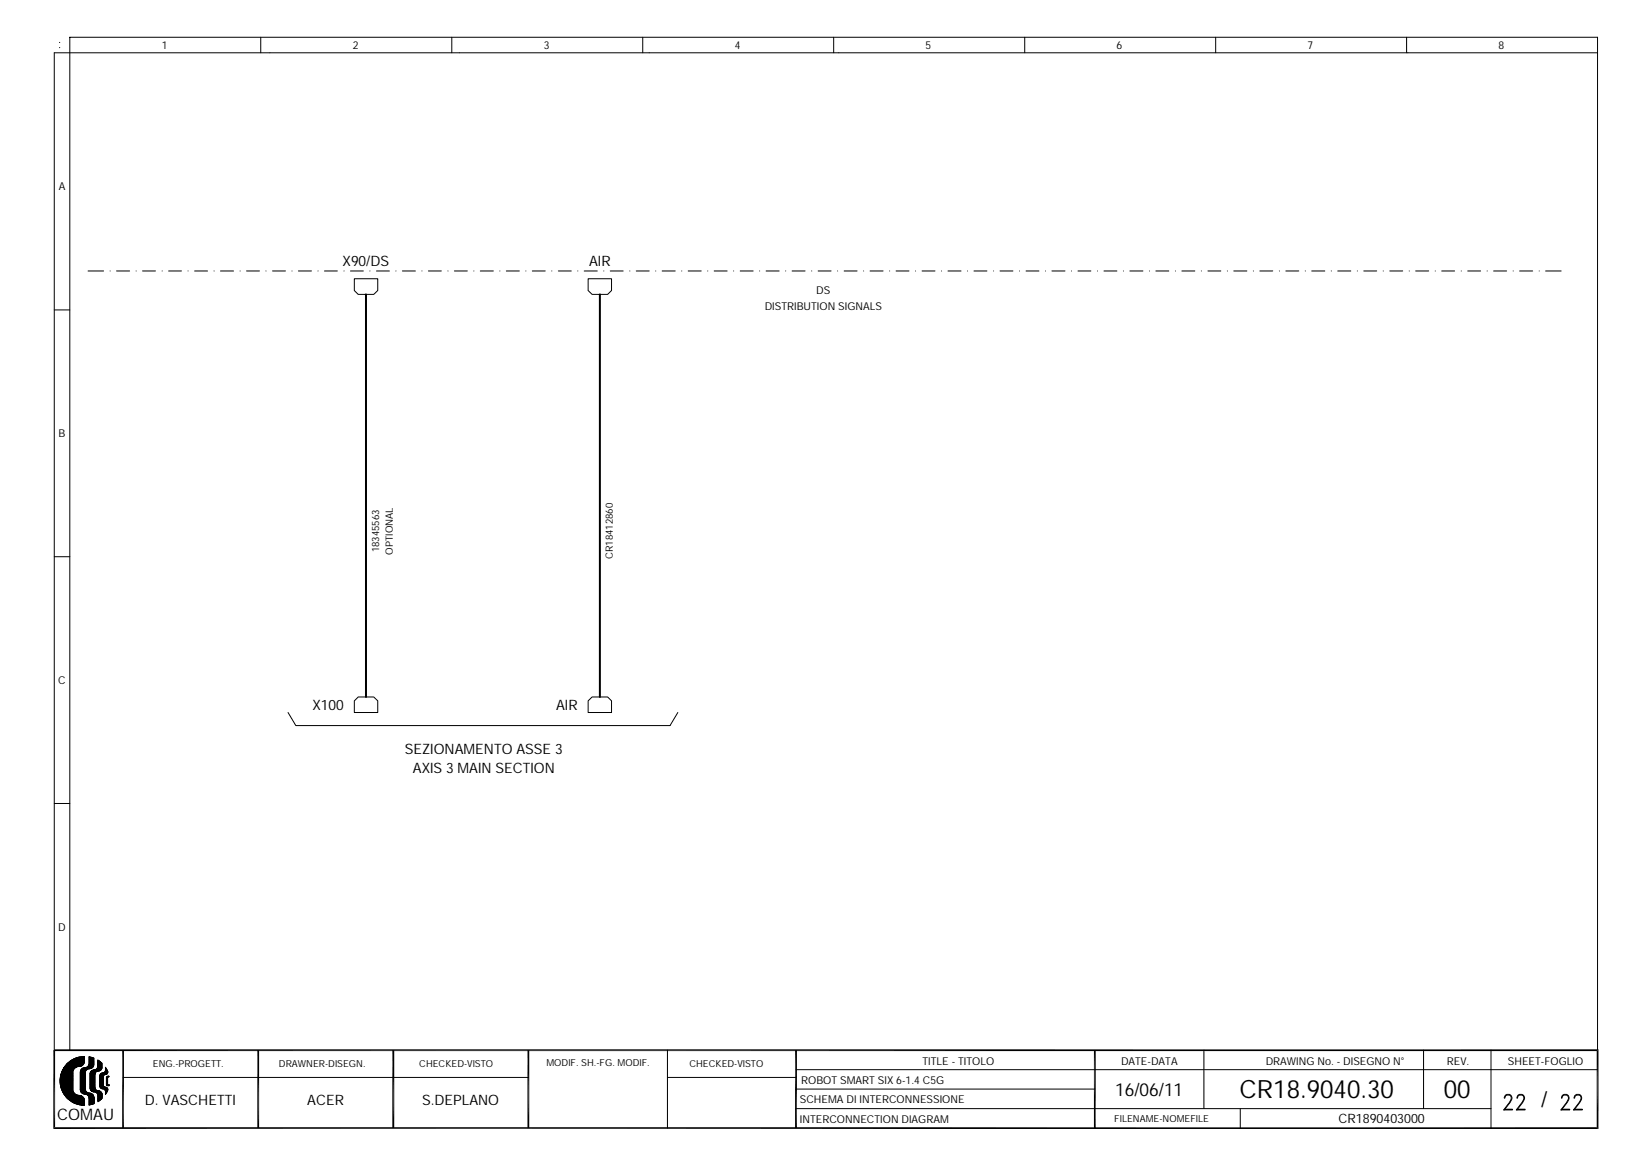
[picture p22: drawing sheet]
<svg xmlns="http://www.w3.org/2000/svg" width="297mm" height="210mm" viewBox="0 0 297 210" stroke-linecap="round" stroke-linejoin="round" font-family="sans-serif">
<defs><g id="words">
<g font-size="4.5">
<text x="222.9" y="197.5">CR18.9040.30</text>
<text x="259.6" y="197.5">00</text>
</g>
<text font-size="3.9" x="277.1" y="199.2">/</text>
<text font-size="3.2" x="200.5" y="197.1">16/06/11</text>
<text font-size="2.9" x="10.3" y="201.5">COMAU</text>
<g font-size="2.6">
<text x="61.6" y="47.8">X90/DS</text>
<text x="105.9" y="47.8">AIR</text>
<text x="56.2" y="127.7">X100</text>
<text x="100" y="127.7">AIR</text>
<text x="72.8" y="135.7">SEZIONAMENTO ASSE 3</text>
<text x="74.2" y="139">AXIS 3 MAIN SECTION</text>
<text x="26.1" y="198.7">D. VASCHETTI</text>
<text x="55.2" y="198.7">ACER</text>
<text x="75.9" y="198.7">S.DEPLANO</text>
</g>
<text font-size="2.3" x="240.7" y="202">CR1890403000</text>
<g font-size="1.9">
<text x="29.1" y="8.8">1</text>
<text x="63.4" y="8.8">2</text>
<text x="97.8" y="8.8">3</text>
<text x="132.1" y="8.8">4</text>
<text x="166.4" y="8.8">5</text>
<text x="200.8" y="8.8">6</text>
<text x="235.1" y="8.8">7</text>
<text x="269.5" y="8.8">8</text>
<text x="10.6" y="34.3">A</text>
<text x="146.8" y="53">DS</text>
<text x="137.5" y="55.7">DISTRIBUTION SIGNALS</text>
<text x="10.5" y="78.6">B</text>
<text x="10.5" y="123">C</text>
<text x="10.5" y="167.4">D</text>
<text x="165.9" y="191.5">TITLE - TITOLO</text>
<text x="201.6" y="191.5">DATE-DATA</text>
<text x="227.6" y="191.5">DRAWING No. - DISEGNO N°</text>
<text x="260.2" y="191.5">REV.</text>
<text x="271.1" y="191.5">SHEET-FOGLIO</text>
<text x="144.1" y="195">ROBOT SMART SIX 6-1.4 C5G</text>
<text x="143.8" y="198.5">SCHEMA DI INTERCONNESSIONE</text>
<text x="143.8" y="202">INTERCONNECTION DIAGRAM</text>
</g>
<g font-size="1.8">
<text x="68.2" y="99.3" transform="rotate(-90 68.2 99.3)">18345563</text>
<text x="70.6" y="99.8" transform="rotate(-90 70.6 99.8)">OPTIONAL</text>
<text x="110.2" y="100.6" transform="rotate(-90 110.2 100.6)">CR18412860</text>
</g>
<g font-size="1.7">
<text x="27.5" y="191.9">ENG.-PROGETT.</text>
<text x="50.2" y="191.9">DRAWNER-DISEGN.</text>
<text x="75.4" y="191.9">CHECKED-VISTO</text>
<text x="98.3" y="191.7">MODIF. SH.-FG. MODIF.</text>
<text x="124" y="191.9">CHECKED-VISTO</text>
<text x="200.4" y="201.7">FILENAME-NOMEFILE</text>
</g>
</g></defs>
<g fill="none" stroke="#000" stroke-width=".18">
<path d="M10.7 8.6h.1M10.7 7.6h.1M46.9 6.7v2.8M81.2 6.7v2.8M115.6 6.7v2.8M149.9 6.7v2.8M184.3 6.7v2.8M218.6 6.7v2.8M252.9 6.7v2.8M287.3 9.5h-277.5v179.4M9.8 55.7h2.8M15.8 48.7h2.8"/>
<path d="M19.8 48.7h.1M21 48.7h2.3M24.5 48.7h.1M25.6 48.7h2.4M29.1 48.7h.1M30.3 48.7h2.3M33.8 48.7h.1M35 48.7h2.3M38.5 48.7h.1M39.6 48.7h2.4M43.2 48.7h.1M44.3 48.7h2.4"/>
<path d="M47.8 48.7h.1M49 48.7h2.3M52.5 48.7h.1M53.7 48.7h2.3M57.2 48.7h.1M58.3 48.7h2.4M61.8 48.7h.1M63 48.7h2.3M63.7 50.1h4.2v2.2l-.7 .7h-2.8l-.7-.7zM66.5 48.7h.1M67.7 48.7h2.3M71.2 48.7h.1"/>
<path d="M72.3 48.7h2.4M75.9 48.7h.1M77 48.7h2.4M80.5 48.7h.1M81.7 48.7h2.3M85.2 48.7h.1M86.4 48.7h2.3M89.9 48.7h.1M91 48.7h2.4M94.6 48.7h.1M95.7 48.7h2.3M99.2 48.7h.1"/>
<path d="M100.4 48.7h2.3M103.9 48.7h.1M105.1 48.7h2.3M105.7 50.1h4.3v2.2l-.7 .7h-2.8l-.8-.7zM108.6 48.7h.1M109.7 48.7h2.4M113.2 48.7h.1M114.4 48.7h2.3M117.9 48.7h.1M119.1 48.7h2.3M122.6 48.7h.1M123.7 48.7h2.4"/>
<path d="M127.3 48.7h.1M128.4 48.7h2.3M131.9 48.7h.1M133.1 48.7h2.3M136.6 48.7h.1M137.8 48.7h2.3M141.3 48.7h.1M142.4 48.7h2.4M145.9 48.7h.1M147.1 48.7h2.3M150.6 48.7h.1M151.8 48.7h2.3"/>
<path d="M155.3 48.7h.1M156.4 48.7h2.4M160 48.7h.1M161.1 48.7h2.3M164.6 48.7h.1M165.8 48.7h2.3M169.3 48.7h.1M170.5 48.7h2.3M174 48.7h.1M175.1 48.7h2.4M178.6 48.7h.1M179.8 48.7h2.3"/>
<path d="M183.3 48.7h.1M184.5 48.7h2.3M188 48.7h.1M189.1 48.7h2.4M192.7 48.7h.1M193.8 48.7h2.4M197.3 48.7h.1M198.5 48.7h2.3M202 48.7h.1M203.2 48.7h2.3M206.7 48.7h.1M207.8 48.7h2.4"/>
<path d="M211.3 48.7h.1M212.5 48.7h2.3M216 48.7h.1M217.2 48.7h2.3M220.7 48.7h.1M221.8 48.7h2.4M225.4 48.7h.1M226.5 48.7h2.4M230 48.7h.1M231.2 48.7h2.3M234.7 48.7h.1M235.9 48.7h2.3"/>
<path d="M239.4 48.7h.1M240.5 48.7h2.4M244.1 48.7h.1M245.2 48.7h2.3M248.7 48.7h.1M249.9 48.7h2.3M253.4 48.7h.1M254.6 48.7h2.3M258.1 48.7h.1M259.2 48.7h2.4M262.7 48.7h.1M263.9 48.7h2.3"/>
<path d="M267.4 48.7h.1M268.6 48.7h2.3M272.1 48.7h.1M273.2 48.7h2.4M276.8 48.7h.1M277.9 48.7h2.8M9.8 100.1h2.8M51.8 128.2l1.4 2.3h67.3l1.4-2.3M63.7 126.1l.7-.7h2.8l.7 .7v2.1h-4.2zM105.7 126.1l.8-.7h2.8l.7 .7v2.1h-4.3zM9.8 144.5h2.8M10.8 194.7l4.1 4.1 .3-.2"/>
<path d="M10.8 194l2.4 2.4M10.8 194.9l3.9 3.9M10.8 193.9l2.3 2.2M10.8 195.1l3.7 3.6M10.9 193.7l2.2 2.3M10.9 193.4l2.2 2.2M10.9 195.5l3.2 3.2M10.9 193.3l2.2 2.1M11 193.1l2.1 2.2M11 195.7l2.9 2.9M11 193l2.1 2.1M11.1 192.9l2 2"/>
<path d="M11.1 196l2.5 2.5M11.1 192.8l2 1.9M11.2 192.6l1.9 2M11.2 192.5l1.9 1.9M11.3 192.4l1.8 1.9-1.9 1.9M11.3 192.3l1.8 1.7M11.4 192.2l1.7 1.7M11.5 192.1l1.6 1.6M11.5 192l1.6 1.5M11.6 191.9l1.5 1.5-2.2 2.2M11.7 191.8l1.4 1.4M11.8 191.7l1.3 1.3"/>
<path d="M11.8 191.6l1.3 1.2M11.9 191.5l1.2 1.2M12 191.4l.2-.2 1.1 1.1M12 191.4l1.1 1.1M12.1 191.3l1.1 1.1-2.4 2.4M12.3 191.1l1.1 1.1M12.4 191.1l1 1M12.4 191l1.1 1.1M12.6 188.9v-182.2h274.7v182.2M12.6 190.9l1 1.1M12.6 190.8l1.1 1.1M12.8 190.8l1.1 1.1"/>
<path d="M12.8 198.1l1.2-1.1 1.2 1.2M12.9 190.7l-1.5 1.4M13 190.6l1.2 1.2 1-1M13.1 190.6l1.2 1.2M13.1 196.2a1.2 1.2 0 0 0 1.2 .8M13.1 193.1l-2.2 2.2 3.4 3.4 .9-.8a.88 .88 0 0 0-.9-.9M13.1 195.5l-1.5 1.4M13.1 195.3l-1.6 1.6M13.1 195.1l-1.6 1.7M13.1 195l-1.7 1.7 1.5 1.5 1.2-1.2 1.1 1M13.1 194.8l-1.8 1.7M13.1 194.6l-1.8 1.8"/>
<path d="M13.1 194.4l-1.9 1.9 2.1 2.1 1.3-1.3M13.1 194.1l-2 2M13.1 193.9l-2 2.1M13.1 193.7l-2.1 2.1M13.1 193.6l-2.1 2.1M13.1 193.2l-2.2 2.2M13.1 192.9l-2.2 2.2M13.1 192.7l-2.3 2.3M13.1 195.6l-1.4 1.5M13.1 195.8l-1.3 1.4M13.1 196l-1.3 1.2M13.1 196.2l-1.2 1.2 .4 .3 1.1-1.1"/>
<path d="M13.1 196.3l-1.1 1.1M13.2 190.5l1.3 1.3M13.2 196.4l-1.1 1.1M13.3 190.5l-2.1 2M13.3 196.5l-1.1 1.1M13.3 190.5l1.3 1.3M13.4 196.7l-1 1.1M13.4 190.4l1.3 1.3M13.5 196.8l-1.1 1M13.5 190.3l1.3 1.3M13.6 190.3l-2.5 2.5M13.6 196.8l-1 1.1"/>
<path d="M13.7 190.3l1.2 1.3M13.7 196.9l1.5 1.4M13.7 196.9l-1.1 1.1M13.8 190.3l1.2 1.2M13.9 190.2l-2.9 2.9M13.9 196.9l-1.2 1.2M13.9 190.2l1.2 1.2M14.1 190.2l1 1-.5 .6M14.1 190.2l-3.2 3.1M14.2 190.1l1 1M14.3 191.8a1.24 1.24 0 0 0-1.2 .9v3.5M14.3 190.1l-3.4 3.4 2.2 2.3"/>
<path d="M14.3 197l-1.2 1.3M14.4 197l.8 .8M14.4 195.2l1 .9-.6 .6M14.4 195.4l2.5 2.4M14.4 195.7l1.2 1.2M14.4 195.9l.9 .9M14.4 194.5l.9 .9M14.4 194.2l.9 .8M14.4 194l.9 .9M14.4 193l.9 .8M14.4 193.3l.9 .9M14.4 193.5l.9 .8"/>
<path d="M14.4 193.7l.9 .8M14.4 193.8l.9 .9M14.4 194.3l.9 .9M14.4 194.7l.9 .9M14.4 194.9l.9 .8M14.4 195l.9 .9M14.4 195.6l2.5 2.4M14.4 193.1l.9 .9M14.4 192.8l.9 .9M14.5 197l-1.3 1.3M14.5 192.7l.8 .8M14.5 196.1l.7 .7"/>
<path d="M14.5 192.5l.8 .8M14.5 190.1l.7 .7M14.5 190.1l-3.7 3.7M14.6 192.4l.7 .8M14.6 197.1l.5 .5M14.6 190.1l.6 .5M14.6 192.3l.7 .7M14.7 197.1l-1.3 1.3M14.7 190l-3.9 4M14.7 192.2l.6 .6M14.8 190l.4 .4M14.8 197.2l-1.3 1.3"/>
<path d="M14.8 192.1l.6 .6M14.9 192.1l-.4 .4M14.9 190l-4.1 4.2 4.4 4.3M14.9 197.3l-1.2 1.2M14.9 192.1l.5 .5M14.9 190l.3 .3M15 197.4l-1.2 1.2M15.1 197.5l-1.2 1.1M15.1 192.1l.4 .4M15.1 197.6l-1 1.1M15.1 192.1l-.6 .6M15.2 190.9a.88 .88 0 0 1-.9 .9"/>
<path d="M15.2 190a4.4 4.4 0 0 0-4.4 4.4 4.4 4.4 0 0 0 4.4 4.4M15.2 191l-.8 .8M15.2 197.7l-1 1M15.2 190v.9l-.8-.8M15.2 197.9v.9M15.2 197.9h.1M15.2 190.6l-1.2 1.2-1.1-1.1M15.2 190.5l-1.5 1.5M15.2 190.3l-4.4 4.4M15.2 190.1l-4.4 4.4 4.4 4.2M15.2 190.1l-4.4 4.2 4.4 4.4M15.2 198.1l-.7 .6"/>
<path d="M15.2 198.2l-.6 .6M15.2 198.4l-.4 .4M15.2 192a.8 .8 0 0 0-.8 .8v3.2a.77 .77 0 0 0 .8 .8M15.2 196.8a.8 .8 0 0 1 .8 .8M15.2 192l.4 .4M15.3 193.3l-.9 .8M15.3 193.1l-.9 .9M15.3 193.4l-.9 .9M15.3 193.8l-.9 .8M15.3 194.1l-.9 .9M15.3 194.3l-.9 .9M15.3 194.5l-.9 .8"/>
<path d="M15.3 195.1l-.9 .9M15.3 195.7l-.7 .7M15.3 194.8l-.9 .9M15.3 194.6l-.9 .9M15.3 193.9l-.9 .9M15.3 193.6l-.9 .9M15.3 195l-.9 .8M15.3 195.3l-.8 .9M15.3 195.5l-.8 .8 .4 .4M15.3 195.8a.77 .77 0 0 0 .8 .8M15.3 192l-.9 .9M15.3 192.9l-.9 .9"/>
<path d="M15.3 196l-.6 .6M15.4 192.7l-1 .9M15.4 192l.3 .3M15.4 196.3l-.5 .4M15.5 196.3l-.4 .5M15.6 196.4l-.4 .4M15.6 191.9l.4 .3M15.7 196.5l-.3 .3M15.7 191.9l.4 .3M15.8 196.5l1.1 1.2M15.8 192.3l-.2-.3-1.2 1.1M15.8 196.6l-.3 .2"/>
<path d="M15.8 191.8l.5 .4M15.9 191.7l.5 .5M15.9 196.6l-.3 .3M15.9 197.2l1 1M16 191.6l.5 .5M16 197.5l.9 .9-.2 .2M16 196.6l.9 .9-.9 .9M16 191.4l.6 .6M16 197.6v1.1M16 190.1l.9 .8M16 197.8l.8 .8M16 198l.6 .6"/>
<path d="M16 198.2l.5 .4M16 191.3l.7 .7M16 191.1l.8 .7M16 197.6l.9 .9M16 198.3l.4 .4M16 198.7h.1M16 190.9l.8 .8M16 190.8l.8 .8M16 190.6l.9 .8M16 190.4l.9 .9M16 190.2l.9 .9M16.1 196.6a.8 .8 0 0 1 .8 .8v1.1"/>
<path d="M16.1 192.2a.8 .8 0 0 0-.8 .8v2.8l-.7 .7M16.1 196.6l-.4 .4M16.2 193.1v2.6a.77 .77 0 0 0 .9 .7 .66 .66 0 0 1 .5 .7v1.1l.8-.6v-.8M16.2 195.8l.6 .6 .4-.4M16.2 195.1l2.2 2.1M16.2 193.7l.9 .9M16.2 193.4l.9 .8-.9 .9M16.2 196.6l.7 .8-.9 .8M16.2 195.2l2.2 2.2M16.2 195.6l.8 .8 .3-.3M16.2 194.9l.9 .9M16.2 194.6l.9 .8"/>
<path d="M16.2 195.4l1.1 1.1 .3-.3M16.2 193.5l.9 .9M16.2 193.9l.9 .8M16.2 194l.9 .9M16.2 194.2l.9 .9M16.2 194.4l.9 .9M16.2 194.7l.9 .9M16.2 193.2l.9 .8M16.2 190.1l-.2 .2M16.2 193l.9 .9M16.2 192.9l.9 .8M16.3 196l.3 .3"/>
<path d="M16.3 196.6l-.5 .5M16.3 190.1l.6 .7M16.3 192.8l.8 .7M16.4 190.2l-.4 .3M16.4 196.7l-.5 .5M16.4 192.7l.7 .7-.9 .9M16.4 196.7l.4 .4-.8 .8M16.5 192.6l.6 .6-.9 .9M16.5 190.2l.4 .4M16.5 190.2l-.5 .4M16.5 196.7l-.5 .6M16.6 192.5l-.3 .3"/>
<path d="M16.6 192.5l.5 .6M16.6 196.8l-.6 .6M16.6 190.2l-.6 .6M16.7 196.9l-.7 .7M16.7 192.5l.5 .4M16.8 197l-.8 .7M16.8 191.8l-.4 .4M16.8 192.5l-.6 .6M16.8 192.4l.4 .4M16.9 190.3l-.9-.2v1.2a.77 .77 0 0 1-.8 .7M16.9 190.3v1.1a.76 .76 0 0 1-.8 .8M16.9 191.2l-1.2 1.1"/>
<path d="M16.9 190.8l-2.5 2.5M16.9 191.5l-.7 .7M16.9 191.3l-.9 .9M16.9 191l-2.5 2.4M16.9 190.7l-.9 .9M16.9 190.5l-.9 .9M16.9 190.3l-.9 .9M16.9 190.4l-.2-.1-.7 .7M16.9 197.2l-.9 .9M16.9 198.5l-.9 .2M16.9 197.7l-.9 .9M16.9 197.9l-.9 .8"/>
<path d="M16.9 198l-.7 .7-.2-.2M16.9 198.2l-.4 .5M17.1 193.3v2.3M17.1 193.9l-.9 .9M17.1 195.1l-.9 .9M17.1 193.6l-.9 .9M17.1 194.8l-.9 .9M17.1 194.6l-.9 .9M17.1 194.4l-.9 .9M17.1 194.1l-.9 .9M17.1 193.7l-.9 .9M17.1 195l-.9 .8"/>
<path d="M17.1 195.3l-.8 .8M17.1 195.5l-.7 .7M17.1 195.6l.1 .3 .5 .3M17.1 195.6l-.6 .7M17.1 195.8l-.5 .5M17.1 192.4l.3 .3M17.1 193l-.9 .9M17.1 196.4l.3-.3 1 1M17.2 195.9l-.5 .5M17.3 192.8l-.3-.4-.8 .8M17.4 192.3l.3 .3M17.4 196.6l.4-.4 .5 .5"/>
<path d="M17.4 192.2l.5 .4M17.5 196.7l.9 .9M17.5 192.1l.5 .5M17.6 192.7l-.3-.4-1.1 1.1M17.6 192l.5 .5M17.6 190.7v1a.77 .77 0 0 1-.9 .8 .68 .68 0 0 0-.5 .7M17.6 191.8l.6 .6M17.6 190.7l.7 .5v1l-.2 .3-.4 .2M17.6 197l.7 .7M17.6 197.9l.2 .1M17.6 197.2l.6 .6M17.6 197.7l.3 .3"/>
<path d="M17.7 196.2l.7 .7M17.7 190.7l-.1 .1 .7 .7M17.7 196.2l.4 .1 .3 .5M17.7 192.6l-.5 .3-.1 .4M17.7 196.2l-.3 .4M17.7 190.8l.6 .6M17.8 190.8l-.2 .2 .7 .7M17.9 190.9l-.3 .2 .7 .8M17.9 193.5v1.8a.57 .57 0 0 0 .7 .6l.3 .2 .1 .7 .4-.7M17.9 194.7l1.4 1.5M17.9 193.5l.7 .7M18 190.9l-.4 .4 .7 .7"/>
<path d="M18 196.3l-.5 .4M18 193.3l.6 .5M18.1 191l-.5 .5 .7 .7M18.1 196.3l-.5 .5M18.2 193.1l.4 .4M18.2 191.1l-.6 .6 .7 .6M18.2 196.4l-.6 .6M18.3 191.2l-.7 .6M18.3 196.5l-.7 .7M18.3 193l.4 .4M18.3 191.4l-2.1 2.2M18.3 192.1l-.5 .5"/>
<path d="M18.3 193l-.3 .4 .6 .6-.7 .6 .7 .6M18.3 191.8l-.9 .9M18.3 191.6l-2.1 2.2M18.3 192l-.6 .7M18.3 191.3l-.8 .8M18.3 196.6l-.7 .7 .5 .5M18.4 196.7h.1M18.4 196.8l-.8 .7 .4 .4M18.4 196.9l-.8 .8M18.4 197.1l-.8 .7M18.4 197.3l-.8 .7M18.4 197.5l-.7 .6-.1-.1"/>
<path d="M18.4 193l.4 .3M18.5 193l-.6 .6M18.6 193.7v1.6l.7 .4 .1 .4M18.6 193.8l-.7 .6 .7 .6-.6 .6M18.6 194.8l-.6 .7 .3 .3M18.6 194.5l-.7 .6 1.3 1.3-.2 .3M18.6 194.7l-.7 .6 .6 .5M18.6 194.1l-.7 .7M18.6 195.2l-.5 .5M18.6 193.6l-.7 .6 .7 .7M18.6 195.8l.3-.2 .5 .4M18.6 193l.3 .3"/>
<path d="M18.6 195.3l-.4 .4M18.7 195.4l-.4 .4M18.7 192.9l.3 .4M18.8 195.5l-.4 .3M18.8 192.9l.4 .3M18.9 192.8l.4 .3M18.9 192.6l.4 .4-.2 .2M19 192.5a.63 .63 0 0 1-.8 .5l-.3 .5M19 192l.4 .8M19 192v.5M19 196.5l.1 .1M19 192.5l.4 .4"/>
<path d="M19 192.3l.4 .4M19 192.1l.2 .3M19 196.8h.1M19 192h.1M19 192.1v.1M19 195.6l-.3 .3M19.1 195.6l.3 .2M19.1 192.2l-.1 .2M19.1 193.9v1.2l.2 .2h.3v-.2M19.1 193.8v.1M19.1 194l.2 .2-.2 .2M19.1 194.9l.4 .4 .1-.2"/>
<path d="M19.1 195.1l.2 .2 .2-.2M19.1 194.4l.2 .2M19.1 194.6l.2 .2M19.1 194.7l.2 .3M19.1 193.9l.2 .2M19.2 193.7l.1 .2M19.2 195.6l-.4 .4M19.2 192.3l-.2 .2M19.2 192.4l-1.3 1.3 .7 .6-.7 .6 1.4 1.4M19.2 193.6v.1M19.2 193.6l.2 .2M19.3 192.5l-1.4 1.4 .7 .6"/>
<path d="M19.3 195.7l-.4 .4M19.3 194.4l-.2 .2M19.3 192.7l-1.4 1.4 .7 .6M19.3 194.6l-.2 .2M19.3 194l-.2 .3 .2 .2M19.3 193.9l-.2 .2M19.3 194.7l-.2 .3M19.3 194.9l-.2 .2M19.3 195.1l-.1 .1M19.3 193.6l.2 .1M19.3 195.8l-.4 .4M19.4 196.1l-.4 .4"/>
<path d="M19.4 192.8l-.1 .4-.6 .2-.1 .3-.5-.5M19.4 195.9l-.4 .4 .2 .2M19.4 192.8l-.5 .5M19.5 195.1l.1 .1M19.6 193.6l-.5 .2M19.6 193.6v.1M19.6 193.6h-.1l-.4 .3M19.6 193.6l-.1 .1M19.6 193.7l-.3 .1v1.3h.3M22.1 193.8h72.9M120 188.9v14M120 193.8h23.1"/>
<path d="M143.1 199.4h125M143.1 192.4h144.2M143.1 195.9h53.8M216.5 188.9v10.5M223 199.4v3.5M256 188.9v10.5M268.1 188.9v14M270.5 199.5h1.5v.1h-1.6l1-1.3a.83 .83 0 0 0 0-1.3l-.7 .1-.1 .4h-.1l.2-.5 .7-.2a.69 .69 0 0 1 .3 1.1l-1.2 1.7M272.8 199.5h1.4v.1h-1.6l1.1-1.3a.83 .83 0 0 0 0-1.3l-.7 .1-.1 .4h-.1a.64 .64 0 0 1 .4-.7h.5a.69 .69 0 0 1 .3 1.1l-1.2 1.7M280.8 199.5h1.5v.1h-1.6l1-1.3a.83 .83 0 0 0 0-1.3h-.5l-.4 .5a.64 .64 0 0 1 .4-.7h.5a.85 .85 0 0 1 .1 1.5l-1 1.3M283 199.5h1.5v.1h-1.6l1.1-1.3a.83 .83 0 0 0 0-1.3l-.7 .1-.2 .4h-.1a.63 .63 0 0 1 .5-.7h.5a.85 .85 0 0 1 .1 1.5l-1.1 1.3"/>
</g>
<path d="M65.8 53v72.4M107.9 53v72.4" fill="none" stroke="#000" stroke-width=".36"/>
<path d="M22.1 188.9v14M46.4 188.9v14M95 188.9v14M196.9 188.9v14M287.3 188.7v14.4M287.4 188.9h-277.6l-.1 14.2M9.6 202.9h277.8" fill="none" stroke="#000" stroke-width=".32"/>
<path d="M70.7 188.9v14M143.1 188.9v14" fill="none" stroke="#000" stroke-width=".34"/>
<use href="#words"/>
</svg>
